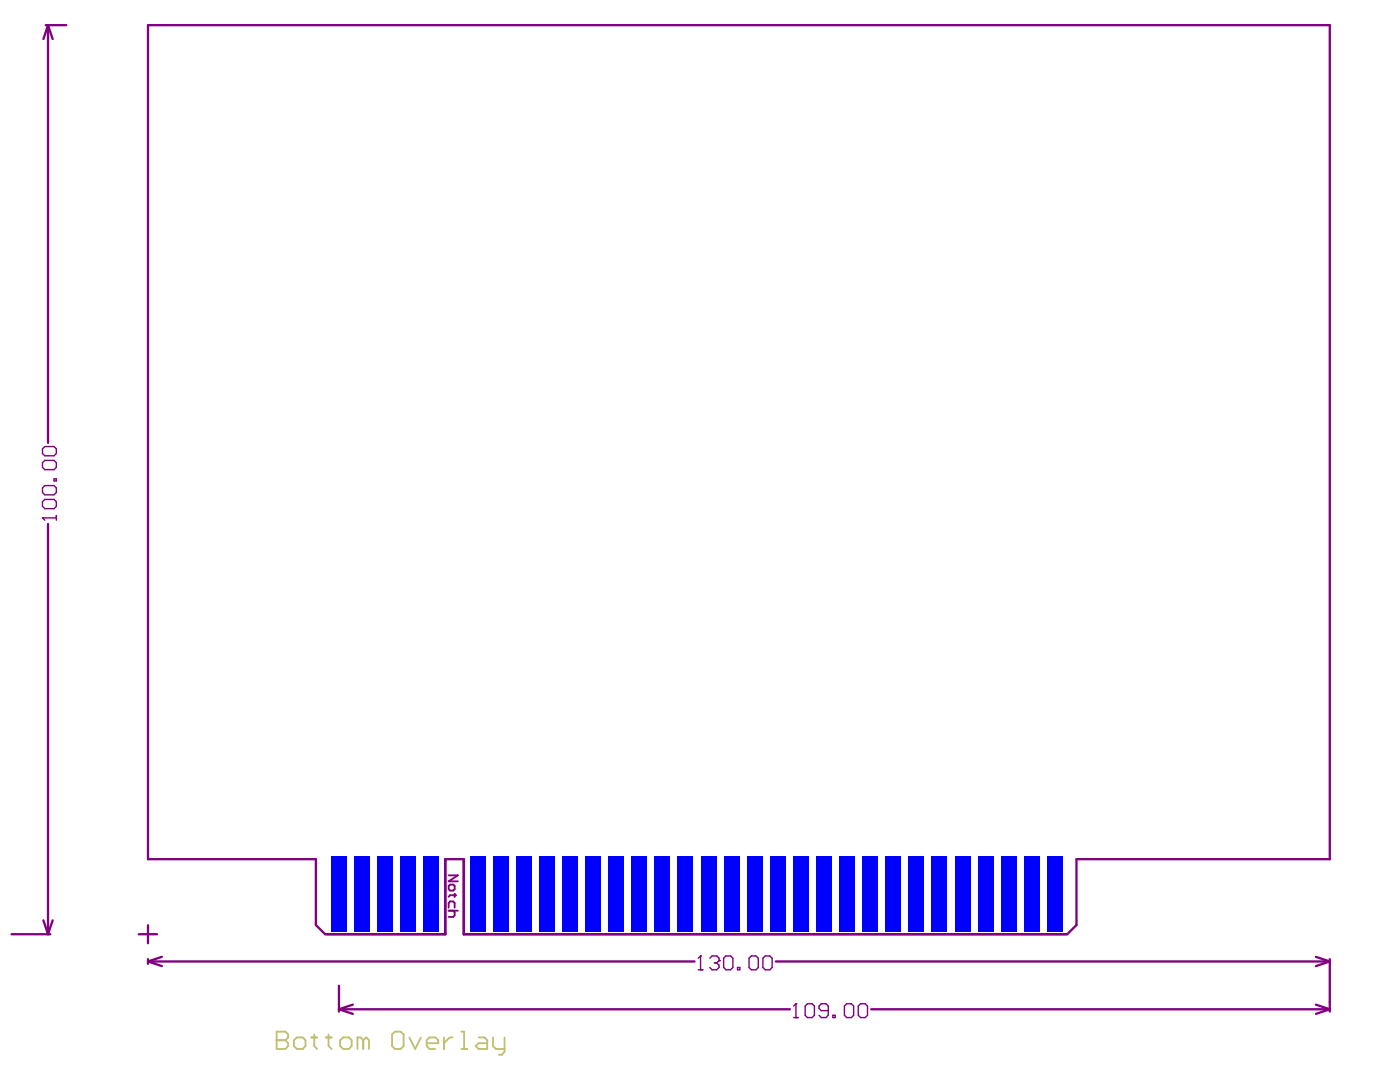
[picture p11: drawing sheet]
<svg xmlns="http://www.w3.org/2000/svg" width="279mm" height="216mm" viewBox="0 0 279 216" stroke-linecap="round" stroke-linejoin="round" font-family="sans-serif">
<g fill="none" stroke="#800080" stroke-width=".46">
<path d="M9.1 5h4.1M9.6 5l.9 2.8M9.6 5l-.9 2.8M9.6 5v83.4M9.6 104.5v81.9M88.9 171.4v15h-24l-1.9-1.8v-13.2h-33.5v-166.4h235.9v166.4h-50.6v13.2l-1.8 1.8h-120.5v-15h-3.7v15M92.6 171.4v15M2.3 186.4h7.7M8.7 183.6l.9 2.8M10.5 183.6l-.9 2.8M27.7 186.4h3.6M29.5 191.9l2.8 .9"/>
<path d="M29.5 184.6v3.6M29.5 191.4v.9M29.5 191.9h109.1M32.3 190.9l-2.8 1M67.6 196.7v5.1M154.8 191.9h110.6M262.6 190.9l2.8 1M265.4 191.9l-2.8 .9M265.4 191.4v10.4M67.6 201.4l2.8 .9M67.6 201.4h90M70.4 200.5l-2.8 .9"/>
<path d="M173.9 201.4h91.5M262.6 200.5l2.8 .9M265.4 201.4l-2.8 .9"/>
</g>
<path d="M88.9 171.4h3.7" fill="none" stroke="#800080" stroke-width=".2"/>
<path d="M89.5 174.7h1.9l-1.9 1.2h1.9M89.5 176.8l.3-.3h.7l.2 .3v.6l-.2 .3h-.7l-.3-.3zM90.7 178.4v.5M91.1 178.6h-1.3l-.3 .3M89.5 181.1v-.9l.3-.3h.7l.2 .3v.9M89.5 181.7h1.9M90.5 181.7l.2 .3v.6l-.2 .4h-1" fill="none" stroke="#800080" stroke-width=".37"/>
<g fill="none" stroke="#800080" stroke-width=".28">
<path d="M8.5 89.6l.4-.5h1.9l.4 .5v.9l-.4 .4h-1.9l-.4-.4zM8.5 92.3l.4-.4h1.9l.4 .4v1l-.4 .4h-1.9l-.4-.4zM8.5 97.4l.4-.5h1.9l.4 .5v.9l-.4 .4h-1.9l-.4-.4zM10.8 95.6h.4v.4h-.4zM8.5 103.3h.1M8.5 100.1l.4-.4h1.9l.4 .4v.9l-.4 .5h-1.9l-.4-.5zM8.5 103.3h2.7M8.5 103.3l.4 .5M11.2 102.9v.9M139.4 193.5h.9M139.8 190.7h.1M139.8 190.7v2.8"/>
<path d="M139.8 190.7l-.4 .5M141.7 191.2l.4-.5h.9l.5 .5v.5M142.6 192.1h.4M143 192.1l.5 .5v.4l-.5 .5h-.9l-.4-.5M143.5 191.7h.1M143.5 191.7l-.5 .4M144.4 191.2l.5-.5h.9l.5 .5v1.8l-.5 .5h-.9l-.5-.5zM147.2 193h.4v.5h-.4zM149.5 191.2l.5-.5h.9l.4 .5v1.8l-.4 .5h-.9l-.5-.5zM152.3 191.2l.4-.5h.9l.5 .5v1.8l-.5 .5h-.9l-.4-.5zM158.4 203h.9M158.8 200.3h.1"/>
<path d="M158.8 200.3v2.7M158.8 200.3l-.4 .4M160.7 200.7l.4-.4h1l.4 .4v1.9l-.4 .4h-1l-.4-.4zM165.3 201.7h-1.4l-.4-.5v-.5l.4-.4h.9l.5 .4v1.9l-.5 .4h-.9l-.4-.4M166.2 202.6h.5v.4h-.5zM168.5 200.7l.5-.4h.9l.5 .4v1.9l-.5 .4h-.9l-.5-.4zM171.3 200.7l.4-.4h1l.4 .4v1.9l-.4 .4h-1l-.4-.4z"/>
</g>
<path d="M55.2 205.9v3.4h1.8l.5-.6v-.5l-.5-.6h-1.8" fill="none" stroke="#c0c073" stroke-width=".37"/>
<circle cx="55.2" cy="207.6" r=".18" fill="#c0c073"/>
<g fill="none" stroke="#c0c073" stroke-width=".37">
<path d="M55.2 205.9h1.8l.5 .5v.6l-.5 .6h-1.8M58.7 207.6l.6-.6h1.1l.6 .6v1.1l-.6 .6h-1.1l-.6-.6zM62.1 207h1.2M62.7 206.4v2.3l.6 .6M65 207h1.2M65.6 206.4v2.3l.6 .6M67.9 207.6l.6-.6h1.1l.6 .6v1.1l-.6 .6h-1.1l-.6-.6zM72.5 207.6l-.6-.6h-.6v2.3M72.5 207.6v1.7M72.5 207.6l.6-.6 .5 .6v1.7M78.2 206.4l.6-.5h1.2l.6 .5v2.3l-.6 .6h-1.2l-.6-.6zM81.7 207l1.2 2.3 1.1-2.3"/>
<path d="M85.2 208.2h2.3v-.6l-.6-.6h-1.2l-.5 .6v1.1l.5 .6h1.2M88.6 207v2.3M90.3 207h-.5l-1.2 1.2M92.1 205.9h.5v3.4M92.1 209.3h1.1M95.5 207h1.2l.5 .6v1.7h-1.7l-.6-.6 .6-.5h1.7M98.4 207v1.7l.6 .6h1.7M100.7 207v2.9l-.6 .6h-.6"/>
</g>
<g fill="#00f">
<path d="M70.8 170.9h3v15h-3z" fill-rule="evenodd"/>
<path d="M75.4 170.9h3v15h-3z" fill-rule="evenodd"/>
<path d="M84.6 170.9h3v15h-3z" fill-rule="evenodd"/>
<path d="M93.8 170.9h3v15h-3z" fill-rule="evenodd"/>
<path d="M98.4 170.9h3v15h-3z" fill-rule="evenodd"/>
<path d="M103 170.9h3v15h-3z" fill-rule="evenodd"/>
<path d="M107.6 170.9h3v15h-3z" fill-rule="evenodd"/>
<path d="M116.9 170.9h3v15h-3z" fill-rule="evenodd"/>
<path d="M121.5 170.9h3v15h-3z" fill-rule="evenodd"/>
<path d="M130.7 170.9h3v15h-3z" fill-rule="evenodd"/>
<path d="M135.3 170.9h3v15h-3z" fill-rule="evenodd"/>
<path d="M144.5 170.9h3v15h-3z" fill-rule="evenodd"/>
<path d="M149.1 170.9h3v15h-3z" fill-rule="evenodd"/>
<path d="M158.3 170.9h3v15h-3z" fill-rule="evenodd"/>
<path d="M162.9 170.9h3v15h-3z" fill-rule="evenodd"/>
<path d="M167.6 170.9h2.9v15h-2.9z" fill-rule="evenodd"/>
<path d="M172.2 170.9h3v15h-3z" fill-rule="evenodd"/>
<path d="M176.8 170.9h3v15h-3z" fill-rule="evenodd"/>
<path d="M181.4 170.9h3v15h-3z" fill-rule="evenodd"/>
<path d="M195.2 170.9h3v15h-3z" fill-rule="evenodd"/>
<path d="M190.6 170.9h3v15h-3z" fill-rule="evenodd"/>
<path d="M209 170.9h3v15h-3z" fill-rule="evenodd"/>
<path d="M204.4 170.9h3v15h-3z" fill-rule="evenodd"/>
<path d="M66.2 170.9h3v15h-3z" fill-rule="evenodd"/>
<path d="M80 170.9h3v15h-3z" fill-rule="evenodd"/>
<path d="M112.3 170.9h3v15h-3z" fill-rule="evenodd"/>
<path d="M126.1 170.9h3v15h-3z" fill-rule="evenodd"/>
<path d="M139.9 170.9h3v15h-3z" fill-rule="evenodd"/>
<path d="M199.8 170.9h3v15h-3z" fill-rule="evenodd"/>
<path d="M153.7 170.9h3v15h-3z" fill-rule="evenodd"/>
<path d="M186 170.9h3v15h-3z" fill-rule="evenodd"/>
</g>
</svg>
